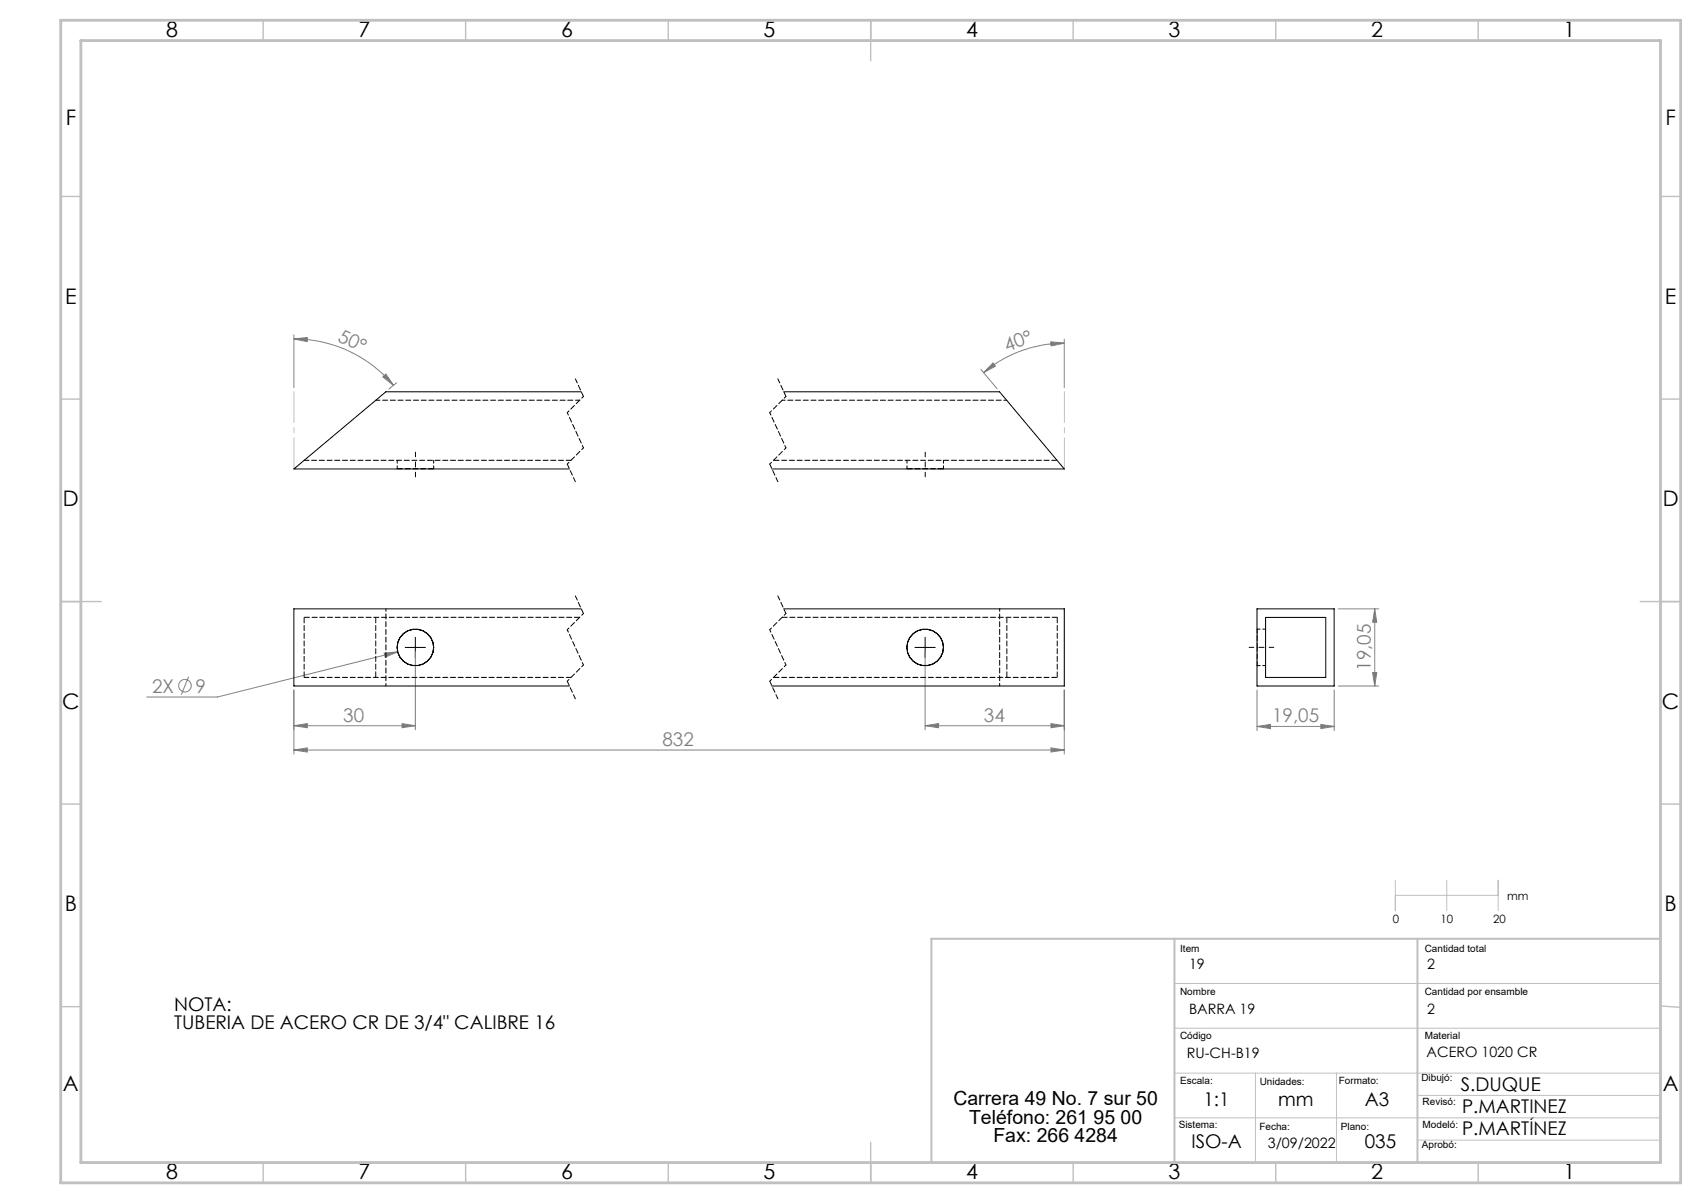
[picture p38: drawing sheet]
<svg xmlns="http://www.w3.org/2000/svg" width="420mm" height="297mm" viewBox="0 0 420 297" stroke-linecap="round" stroke-linejoin="round" font-family="sans-serif">
<defs><g id="words">
<g font-size="5.3">
<text x="41" y="9">8</text>
<text x="88.5" y="9">7</text>
<text x="138.5" y="9">6</text>
<text x="188.5" y="9">5</text>
<text x="238.5" y="9">4</text>
<text x="288.5" y="9">3</text>
<text x="338.5" y="9">2</text>
<text x="386" y="9">1</text>
<text x="16.2" y="30.8">F</text>
<text x="411.2" y="30.8">F</text>
<text x="16.1" y="75">E</text>
<text x="411.1" y="75">E</text>
<text x="15.5" y="125">D</text>
<text x="410.5" y="125">D</text>
<text x="15.4" y="175">C</text>
<text x="410.4" y="175">C</text>
<text x="16" y="225">B</text>
<text x="411" y="225">B</text>
<text x="15.5" y="269.3">A</text>
<text x="410.5" y="269.3">A</text>
<text x="41" y="291">8</text>
<text x="88.5" y="291">7</text>
<text x="138.5" y="291">6</text>
<text x="188.5" y="291">5</text>
<text x="238.5" y="291">4</text>
<text x="288.5" y="291">3</text>
<text x="338.5" y="291">2</text>
<text x="386" y="291">1</text>
</g>
<g font-size="4.8">
<text x="235.4" y="272.9">Carrera 49 No. 7 sur 50</text>
<text x="239.3" y="277.4">Teléfono: 261 95 00</text>
<text x="245.3" y="281.9">Fax: 266 4284</text>
</g>
<g font-size="4.7" fill="#808080">
<text x="83.2" y="84.2" transform="rotate(25 83.2 84.2)">50°</text>
<text x="248.6" y="86.8" transform="rotate(-20 248.6 86.8)">40°</text>
<text x="338.4" y="165.6" transform="rotate(-90 338.4 165.6)">19,05</text>
<text x="37.6" y="171">2X</text>
<text x="48.3" y="171">9</text>
<text x="84.7" y="178.1">30</text>
<text x="242.9" y="178.1">34</text>
<text x="314.1" y="178.3">19,05</text>
<text x="163.6" y="184.1">832</text>
</g>
<g font-size="4.7">
<text x="43" y="249.5">NOTA:</text>
<text x="43" y="254.1">TUBERIA DE ACERO CR DE 3/4&quot; CALIBRE 16</text>
<text x="360.7" y="269.2">S.DUQUE</text>
<text x="297.2" y="272.9">1:1</text>
<text x="315.6" y="272.9">mm</text>
<text x="337" y="272.9">A3</text>
<text x="361" y="274.8">P.MARTINEZ</text>
<text x="361" y="280.2">P.MARTÍNEZ</text>
<text x="294.2" y="283.5">ISO-A</text>
<text x="337" y="283.5">035</text>
</g>
<g font-size="3.5">
<text x="293.6" y="239.2">19</text>
<text x="352.4" y="239.2">2</text>
<text x="293.6" y="250.2">BARRA 19</text>
<text x="352.4" y="250.2">2</text>
<text x="293.1" y="261.2">RU-CH-B19</text>
<text x="352.2" y="261.1">ACERO 1020 CR</text>
<text x="313" y="283.5">3/09/2022</text>
</g>
<g font-size="2.8">
<text x="343.9" y="227.8">0</text>
<text x="355.7" y="227.8">10</text>
<text x="368.7" y="227.8">20</text>
<text x="372.2" y="222.3">mm</text>
</g>
<g font-size="2.5">
<text x="291.4" y="235.1">Item</text>
<text x="351.8" y="235.1">Cantidad total</text>
<text x="291.4" y="245.5">Nombre</text>
<text x="351.8" y="245.5">Cantidad por ensamble</text>
<text x="291.4" y="256.5">Código</text>
<text x="351.8" y="256.5">Material</text>
<text x="291.4" y="267.7">Escala:</text>
<text x="311" y="267.8">Unidades:</text>
<text x="330.6" y="267.7">Formato:</text>
<text x="351" y="267">Dibujó:</text>
<text x="351.3" y="272.9">Revisó:</text>
<text x="291" y="278.4">Sistema:</text>
<text x="311" y="279">Fecha:</text>
<text x="331.1" y="279">Plano:</text>
<text x="351.3" y="278.4">Modeló:</text>
<text x="351.1" y="283.5">Aprobó:</text>
</g>
</g></defs>
<g fill="none" stroke="#808080" stroke-width=".25">
<path d="M72.6 83.7l3.3-.4-.1 1zM72.6 83.7a32.1 32.1 0 0 1 24.6 11.4M72.6 82.7v13M94.5 93.1l.8-.7 1.9 2.7zM97.9 94.5l-1.9 1.6M242.2 91.2l4 4.8M245.2 89.6l.6 .8-2.9 1.6zM259.5 84.4l3.3 .3-3.3 .7zM262.8 84.7a30.8 30.8 0 0 0-19.9 7.3M262.8 83.7v12M330.4 150.3h10M339.4 150.3l.5 3.3h-1z"/>
<path d="M339.4 150.3v19.1M46.6 167.1l-1.8 4.4M72.6 179.2l3.3-.6v1.1zM72.6 170.4v15.8M72.6 179.2h30M94.9 161.3l3.3-.4-3.1 1.3zM98.2 160.9l-44.5 11.2h-17.5M99.3 178.6l3.3 .6-3.3 .5zM102.6 160.8v19.4M228.4 179.2l3.3-.6v1.1zM228.4 179.2h34.4M228.4 160.8v19.4"/>
<path d="M259.5 178.6l3.3 .6-3.3 .5zM262.8 170.4v15.8M310.4 179.3l3.3-.4v1zM310.4 170.4v10M310.4 179.3h19M326.1 178.9l3.3 .4-3.3 .6zM329.4 170.4v10M330.4 169.4h10M338.9 166h1l-.5 3.4zM72.6 185.2l3.3-.6v1.1zM72.6 185.2h190.2M259.5 184.6l3.3 .6-3.3 .5z"/>
<circle cx="45.7" cy="169.3" r="1.55"/>
</g>
<path d="M102.6 117.7v-6.1M228.5 111.6v6.1M314.5 159.8h-6.1" fill="none" stroke="#000" stroke-width=".25" stroke-dasharray="15.2 1.3 1.3 1.3" stroke-dashoffset="14.1"/>
<path d="M100 159.8h5.1M102.6 157.3v5M225.9 159.8h5M228.4 157.3v5" fill="none" stroke="#000" stroke-width=".25"/>
<path d="M142.1 93.5l2 4.4M192.1 93.5l2 4.4M140.1 114.6l2 4.3M190.1 114.6l2 4.3M142.1 147.1l2 4.4M192.1 147.1l2 4.4M140.1 168.2l2 4.3M190.1 168.2l2 4.3" fill="none" stroke="#000" stroke-width=".25" stroke-dasharray="1.3 .6" stroke-dashoffset=".1"/>
<path d="M144.1 97.9l-4 4M194.1 97.9l-4 4M144.1 110.6l-4 4M194.1 110.6l-4 4M144.1 151.5l-4 4M194.1 151.5l-4 4M144.1 164.2l-4 4M194.1 164.2l-4 4" fill="none" stroke="#000" stroke-width=".25" stroke-dasharray="1.3 .6" stroke-dashoffset=".7"/>
<path d="M140.1 101.9l4 8.7M190.1 101.9l4 8.7M140.1 155.5l4 8.7M190.1 155.5l4 8.7" fill="none" stroke="#000" stroke-width=".25" stroke-dasharray="1.3 .6" stroke-dashoffset=".6"/>
<path d="M344.5 217.3v7.5M357.2 217.3v7.5M369.9 217.3v7.5M344.5 221h25.4M290 242.8h120M290 253.9h120M290 264.9h120M290 276h120M310 264.9v22.1M330 264.9v22.1M350 270.4h60M350 281.5h60" fill="none" stroke="#c0c0c0" stroke-width=".25"/>
<g fill="none" stroke="#c0c0c0" stroke-width=".35">
<path d="M65 5v5M115 5v5M165 5v5M215 5v10M265 5v5M315 5v5M365 5v5M15 48.5h5M410 48.5h5M15 98.5h5M410 98.5h5M15 148.5h10"/>
<path d="M405 148.5h10M15 198.5h5M410 198.5h5M15 248.5h5M410 248.4l5 .3M65 287v5M115 287v5M165 287v5M215 282v10M265 287v5M315 287v5M365 287v5"/>
</g>
<path d="M290 231.8v55.2M350 231.8v55.2M410 231.8h-180v55.2" fill="none" stroke="#c0c0c0" stroke-width=".5"/>
<path d="M15 5h400v287h-400zM20 10h390v277h-390z" fill="none" stroke="#c0c0c0" stroke-width=".7"/>
<path d="M72.6 115.7v-19M262.8 115.7v-19" fill="none" stroke="#c0c0c0" stroke-width=".25" stroke-dasharray="15.2 1.3 1.3 1.3" stroke-dashoffset="7.6"/>
<g fill="#808080">
<path d="M94.9 161.3l3.3-.4-3.1 1.3z"/>
<path d="M94.5 93.1l.8-.7 1.9 2.7zM72.6 83.7l3.3-.4-.1 1z"/>
<path d="M99.3 178.6l3.3 .6-3.3 .5zM72.6 179.2l3.3-.6v1.1z"/>
<path d="M310.4 179.3l3.3-.4v1zM326.1 178.9l3.3 .4-3.3 .6z"/>
<path d="M259.5 84.4l3.3 .3-3.3 .7zM245.2 89.6l.6 .8-2.9 1.6z"/>
<path d="M338.9 166h1l-.5 3.4zM339.4 150.3l.5 3.3h-1z"/>
<path d="M72.6 185.2l3.3-.6v1.1zM259.5 184.6l3.3 .6-3.3 .5zM228.4 179.2l3.3-.6v1.1zM259.5 178.6l3.3 .6-3.3 .5z"/>
</g>
<g fill="none" stroke="#000" stroke-width=".25">
<path d="M143.5 96.7h-48.2l-22.7 19.1h68M193.5 96.7h53.3l16 19.1h-72.2M143.5 150.3h-70.9v19.1h68M193.5 150.3h69.3v19.1h-72.2M310.4 150.3h19v19.1h-19zM312.5 152.4h14.8v14.8h-14.8z"/>
<circle cx="102.6" cy="159.8" r="4.5"/>
<circle cx="228.4" cy="159.8" r="4.5"/>
</g>
<path d="M107.1 115.7h-9M191 113.6h70M233 115.7h-9M92.8 152.4v14.8M261 152.4v14.8M75.1 167.2v-14.8M191 167.2h70M248.6 167.2v-14.8" fill="none" stroke="#000" stroke-width=".25" stroke-dasharray="1.3 .6" stroke-dashoffset="-.1"/>
<path d="M98.1 115.7h.1M107.1 115.7h.1M224 115.7h-.1M233 115.7h.1M75.1 152.4h68M193.1 152.4h67.9M310.4 155.3h.1M310.4 164.3h.1" fill="none" stroke="#000" stroke-width=".25" stroke-dasharray="1.3 .6"/>
<path d="M95.3 150.3v19M246.8 169.3v-19" fill="none" stroke="#000" stroke-width=".25" stroke-dasharray="1.3 .6" stroke-dashoffset=".6"/>
<path d="M75.1 113.6h65.9M75.1 167.2h65.9" fill="none" stroke="#000" stroke-width=".25" stroke-dasharray="1.3 .6" stroke-dashoffset=".1"/>
<path d="M193.1 98.8h55.5M98.1 113.6v2.1M107.1 115.7v-2.1M224 113.6v2.1M233 115.7v-2.1M312.5 155.3h-2.1M310.4 164.3h2.1" fill="none" stroke="#000" stroke-width=".25" stroke-dasharray="1.3 .6" stroke-dashoffset=".5"/>
<path d="M92.8 98.8h50.3" fill="none" stroke="#000" stroke-width=".25" stroke-dasharray="1.3 .6" stroke-dashoffset=".2"/>
<path d="M310.4 159.8v-4.5M310.4 164.3v-4.5" fill="none" stroke="#000" stroke-width=".25" stroke-dasharray="1.3 .6" stroke-dashoffset=".3"/>
<use href="#words"/>
</svg>
